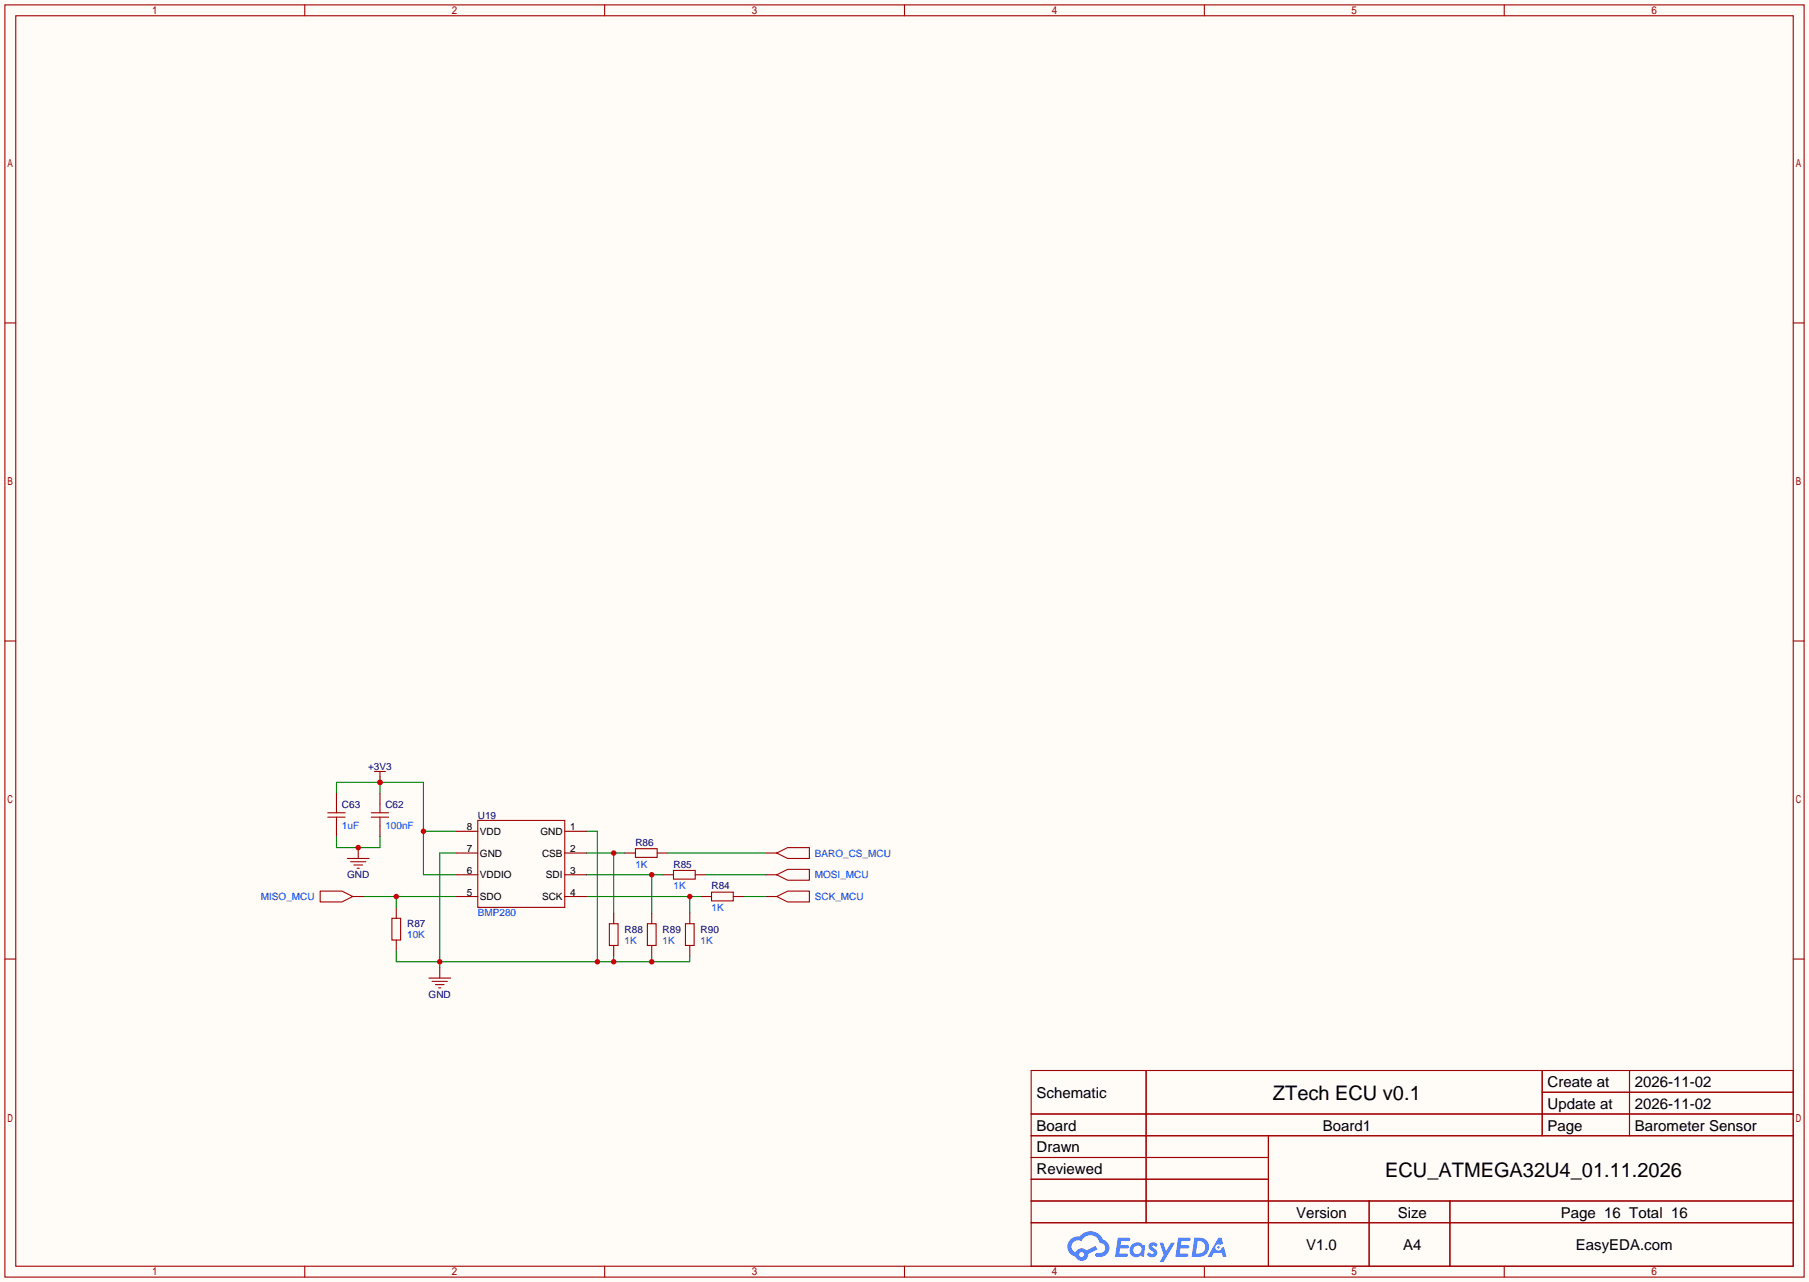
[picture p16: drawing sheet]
<svg xmlns="http://www.w3.org/2000/svg" width="423mm" height="299mm" viewBox="0 0 423 299" stroke-linecap="round" stroke-linejoin="round" font-family="sans-serif">
<defs><g id="words">
<g font-size="4.7">
<text x="297.4" y="257.1">ZTech ECU v0.1</text>
<text x="323.6" y="274.8">ECU_ATMEGA32U4_01.11.2026</text>
</g>
<g font-size="3.5">
<text x="242.2" y="256.5">Schematic</text>
<text x="361.6" y="253.9">Create at</text>
<text x="382" y="253.9">2026-11-02</text>
<text x="361.6" y="259">Update at</text>
<text x="382" y="259">2026-11-02</text>
<text x="242.2" y="264.1">Board</text>
<text x="242.2" y="269.2">Drawn</text>
<text x="309" y="264.1">Board1</text>
<text x="361.6" y="264.1">Page</text>
<text x="382" y="264.1">Barometer Sensor</text>
<text x="242.2" y="274.3">Reviewed</text>
<text x="302.8" y="284.4">Version</text>
<text x="326.6" y="284.4">Size</text>
<text x="364.7" y="284.4">Page 16 Total 16</text>
<text x="305.2" y="292">V1.0</text>
<text x="327.8" y="292">A4</text>
<text x="368.2" y="292">EasyEDA.com</text>
</g>
<g font-size="2.3" fill="#000080">
<text x="86" y="179.8">+3V3</text>
<text x="79.9" y="188.7">C63</text>
<text x="90" y="188.7">C62</text>
<text x="111.6" y="191.2">U19</text>
<text x="148.5" y="197.6">R86</text>
<text x="157.4" y="202.6">R85</text>
<text x="81.1" y="205.2">GND</text>
<text x="166.2" y="207.7">R84</text>
<text x="95.1" y="216.6">R87</text>
<text x="145.9" y="217.9">R88</text>
<text x="154.8" y="217.9">R89</text>
<text x="163.7" y="217.9">R90</text>
<text x="100.1" y="233.1">GND</text>
</g>
<g font-size="2.3" fill="#00f">
<text x="79.9" y="193.8">1uF</text>
<text x="90" y="193.8">100nF</text>
<text x="148.5" y="202.6">1K</text>
<text x="190.4" y="200.1">BARO_CS_MCU</text>
<text x="157.4" y="207.7">1K</text>
<text x="190.4" y="205.2">MOSI_MCU</text>
<text x="60.9" y="210.3">MISO_MCU</text>
<text x="111.6" y="214.1">BMP280</text>
<text x="166.2" y="212.8">1K</text>
<text x="190.4" y="210.3">SCK_MCU</text>
<text x="95.1" y="219.2">10K</text>
<text x="145.9" y="220.4">1K</text>
<text x="154.8" y="220.4">1K</text>
<text x="163.7" y="220.4">1K</text>
</g>
<g font-size="2.3">
<text x="109.1" y="194">8</text>
<text x="112.1" y="195">VDD</text>
<text x="126.3" y="195">GND</text>
<text x="133.2" y="194">1</text>
<text x="109.1" y="199.1">7</text>
<text x="112.1" y="200.1">GND</text>
<text x="126.6" y="200.1">CSB</text>
<text x="133.2" y="199.1">2</text>
<text x="109.1" y="209.2">5</text>
<text x="109.1" y="204.2">6</text>
<text x="112.1" y="205.2">VDDIO</text>
<text x="127.6" y="205.2">SDI</text>
<text x="133.2" y="204.2">3</text>
<text x="133.2" y="209.2">4</text>
<text x="112.1" y="210.2">SDO</text>
<text x="126.6" y="210.2">SCK</text>
</g>
</g></defs>
<path d="M0 0h422.7v299.5h-422.7z" fill="#fffcf7"/>
<g fill="none" stroke="#a10000" stroke-width=".25">
<path d="M1.1 1.1h420.4v297.2h-420.4zM3.7 3.7h415.3v292.1h-415.3zM71.2 1.1v2.6M141.3 1.1v2.6M211.3 1.1v2.6M281.4 1.1v2.6M351.5 1.1v2.6M1.1 75.4h2.6M419 75.4h2.5M1.1 149.7h2.6M419 149.7h2.5M1.1 224h2.6"/>
<path d="M419 224h2.5M240.9 250.1h178.1v45.7h-178.1zM267.8 250.1v35.5M360.3 250.1v15.2M360.3 255.1h58.7M380.7 250.1v15.2M240.9 260.2h178.1M240.9 265.3h178.1M240.9 270.4h55.5M240.9 275.5h55.5M296.4 265.3v30.5M71.2 295.8v2.5"/>
<path d="M141.3 295.8v2.5M211.3 295.8v2.5M240.9 280.5h178.1M240.9 285.6h178.1M281.4 295.8v2.5M319.9 280.5v15.3M338.8 280.5v15.3M351.5 295.8v2.5"/>
</g>
<g fill="#5487ff">
<path d="M268.7 290.5a1.3 1.3 0 0 1 1.8 .2l-.4 .7a.54 .54 0 0 0-.9-.3l.1 .2a1.28 1.28 0 0 1 .8 2.1 1.53 1.53 0 0 1-2.2-.3l.5-.6 .8 .4a.31 .31 0 0 0 .4-.2 .31 .31 0 0 0-.3-.4 1.12 1.12 0 0 1-.6-1.8z"/>
<path d="M270.9 290.3h.9l.6 1.9 1.2-1.9h.9l-2.7 4.5h-.9l1-1.7z"/>
<path d="M261.2 289.1h2.2a.46 .46 0 0 1 .5 .1 .46 .46 0 0 1 .1 .5l-.3 .2h-1.8l-.1 .9h1.6a.4 .4 0 0 1 .4 .5 .4 .4 0 0 1-.4 .3h-1.7l-.2 1.2h1.4a.46 .46 0 0 1 .5 .1 .46 .46 0 0 1 .1 .5l-.3 .2h-2.7z"/>
<path d="M275.3 289.1h2.2a.47 .47 0 0 1 .5 .1 .47 .47 0 0 1 .1 .5l-.3 .2h-1.8l-.1 .9h1.6a.4 .4 0 0 1 .4 .5 .4 .4 0 0 1-.4 .3h-1.7l-.2 1.2h1.4a.46 .46 0 0 1 .5 .1 .46 .46 0 0 1 .1 .5l-.3 .2h-2.7z"/>
<path d="M284.7 289.1h.7l.3 1.4-.6 .3a.75 .75 0 0 0-1.1 .3 .75 .75 0 0 0 .5 1.1 .75 .75 0 0 0 .9-.7l.5-.3 .7 2.4h-.9l-.2-1h-1.9l-.5 1h-.9z"/>
<path d="M279.1 289.1l-.7 4.5h1.5a2.27 2.27 0 0 0 2.6-2.3 2.27 2.27 0 0 0-2.7-2.2zM279.8 289.9a1.5 1.5 0 0 1 1.8 1.5 1.5 1.5 0 0 1-1.9 1.4h-.3z"/>
<path d="M264.5 290.7a1.6 1.6 0 0 0-.3 2.3 1.6 1.6 0 0 0 2.3 .2l.8 .4 .3-2.5-.2-.3h-.5a1.58 1.58 0 0 0-2.4-.1zM265.1 291.3a.99 .99 0 0 1 1.6 .5 .99 .99 0 0 1-1.3 1.1 .98 .98 0 0 1-.3-1.6z"/>
<path d="M250.1 289.5a2.37 2.37 0 0 0 1.2 4 1.54 1.54 0 0 0 1.7 1 1.54 1.54 0 0 0 1.3-1.6l2.1-1.1-.5-.8-2 1.1a1.57 1.57 0 0 0-2.6 .5 1.5 1.5 0 0 1-.8-2.1 1.5 1.5 0 0 1 2.2-.5 2.23 2.23 0 0 1 2.3-1.5 2.23 2.23 0 0 1 2 1.9 1.16 1.16 0 0 1 1.2 1 1.16 1.16 0 0 1-1.1 1.3h-.6a.47 .47 0 0 0-.6 .4 .47 .47 0 0 0 .4 .5 2.14 2.14 0 0 0 2.7-1.3 2.14 2.14 0 0 0-1.3-2.8 3.2 3.2 0 0 0-5.5-.7l-1.1 .1zM252.1 293.1a.6 .6 0 0 1 1.2 0 .6 .6 0 0 1-1.2 0z"/>
<circle cx="284.7" cy="291.4" r=".28"/>
</g>
<path d="M148.5 198.2h5v2.1h-5zM142.4 215.8h2v5.1h-2zM151.3 215.8h2v5.1h-2zM157.4 203.3h5v2.1h-5zM160.1 215.8h2.1v5.1h-2.1zM166.2 208.4h5.1v2h-5.1z" fill="none" stroke="#a10000" stroke-width=".25"/>
<path d="M145.9 199.3h2.6M153.5 199.3h2.6M143.4 213.2v2.6M152.3 213.2v2.6M154.8 204.3h2.6M161.2 213.2v2.6M162.4 204.3h2.6M163.7 209.4h2.5M171.3 209.4h2.6M143.4 220.9v2.5M152.3 220.9v2.5M161.2 220.9v2.5" fill="none" stroke="#870000" stroke-width=".25"/>
<path d="M137 199.3h8.9M143.4 199.3v13.9" fill="none" stroke="#008700" stroke-width=".25"/>
<circle cx="143.4" cy="199.3" r=".63" fill="#c00"/>
<path d="M137 204.3h17.8M152.3 204.3v8.9" fill="none" stroke="#008700" stroke-width=".25"/>
<circle cx="152.3" cy="204.3" r=".63" fill="#c00"/>
<path d="M137 209.4h26.7M161.2 209.4v3.8" fill="none" stroke="#008700" stroke-width=".25"/>
<circle cx="161.2" cy="209.4" r=".63" fill="#c00"/>
<path d="M91.6 214.5h2v5.1h-2z" fill="none" stroke="#a10000" stroke-width=".25"/>
<path d="M92.6 212v2.5M92.6 219.6v2.5" fill="none" stroke="#870000" stroke-width=".25"/>
<path d="M85 209.4h21.6M92.6 209.4v2.6" fill="none" stroke="#008700" stroke-width=".25"/>
<circle cx="92.6" cy="209.4" r=".63" fill="#c00"/>
<path d="M106.6 199.3h-3.9v26.6M137 194.2h2.6v30.5M92.6 222.1v2.6h68.6v-1.3M143.4 223.4v1.3M152.3 223.4v1.3" fill="none" stroke="#008700" stroke-width=".25"/>
<g fill="#c00">
<circle cx="102.7" cy="224.7" r=".63"/>
<circle cx="139.6" cy="224.7" r=".63"/>
<circle cx="143.4" cy="224.7" r=".63"/>
<circle cx="152.3" cy="224.7" r=".63"/>
</g>
<path d="M102.7 225.9v2.6" fill="none" stroke="#870000" stroke-width=".25"/>
<path d="M100.2 228.5h5.1M101 229.2h3.5M101.7 230h2.1M102.5 230.8h.5" fill="none" stroke="#a10000" stroke-width=".25"/>
<path d="M78.6 185.3v-2.5h20.3v21.5h7.7M88.8 182.8v2.5M98.9 194.2h7.7" fill="none" stroke="#008700" stroke-width=".25"/>
<g fill="#c00">
<circle cx="98.9" cy="194.2" r=".63"/>
<circle cx="88.8" cy="182.8" r=".63"/>
</g>
<path d="M88.8 181.5v1.3" fill="none" stroke="#870000" stroke-width=".25"/>
<circle cx="88.8" cy="182.8" r=".63" fill="#c00"/>
<g fill="none" stroke="#a10000" stroke-width=".25">
<path d="M76.6 189.9h4M76.6 190.9h4M78.6 187.8v2.1M78.6 190.9v2M86.7 189.9h4.1M86.7 190.9h4.1M87.5 180.2h2.5M88.8 180.2v1.3M88.8 187.8v2.1M88.8 190.9v2M181.5 199.3l2.5-1.3h5.1v2.5h-5.1zM74.8 208.2h5.1l2.5 1.2-2.5 1.3h-5.1z"/>
<path d="M81.2 200.5h5M81.9 201.3h3.6M82.7 202.1h2M83.4 202.8h.5M181.5 204.3l2.5-1.2h5.1v2.5h-5.1zM181.5 209.4l2.5-1.2h5.1v2.5h-5.1z"/>
</g>
<path d="M78.6 185.3v2.5M78.6 192.9v2.6M83.7 198v2.5M88.8 185.3v2.5M88.8 192.9v2.6M178.9 199.3h2.6M82.4 209.4h2.6M178.9 204.3h2.6M178.9 209.4h2.6" fill="none" stroke="#870000" stroke-width=".25"/>
<path d="M78.6 195.5v2.5h10.2v-2.5" fill="none" stroke="#008700" stroke-width=".25"/>
<circle cx="83.7" cy="198" r=".63" fill="#c00"/>
<path d="M156.1 199.3h22.8M165 204.3h13.9M173.9 209.4h5" fill="none" stroke="#008700" stroke-width=".25"/>
<path d="M111.6 191.6h20.4v20.4h-20.4z" fill="none" stroke="#a10000" stroke-width=".25"/>
<path d="M106.6 194.2h5M106.6 199.3h5M132 194.2h5M132 199.3h5M106.6 204.3h5M106.6 209.4h5M132 204.3h5M132 209.4h5" fill="none" stroke="#870000" stroke-width=".25"/>
<use href="#words"/>
</svg>
